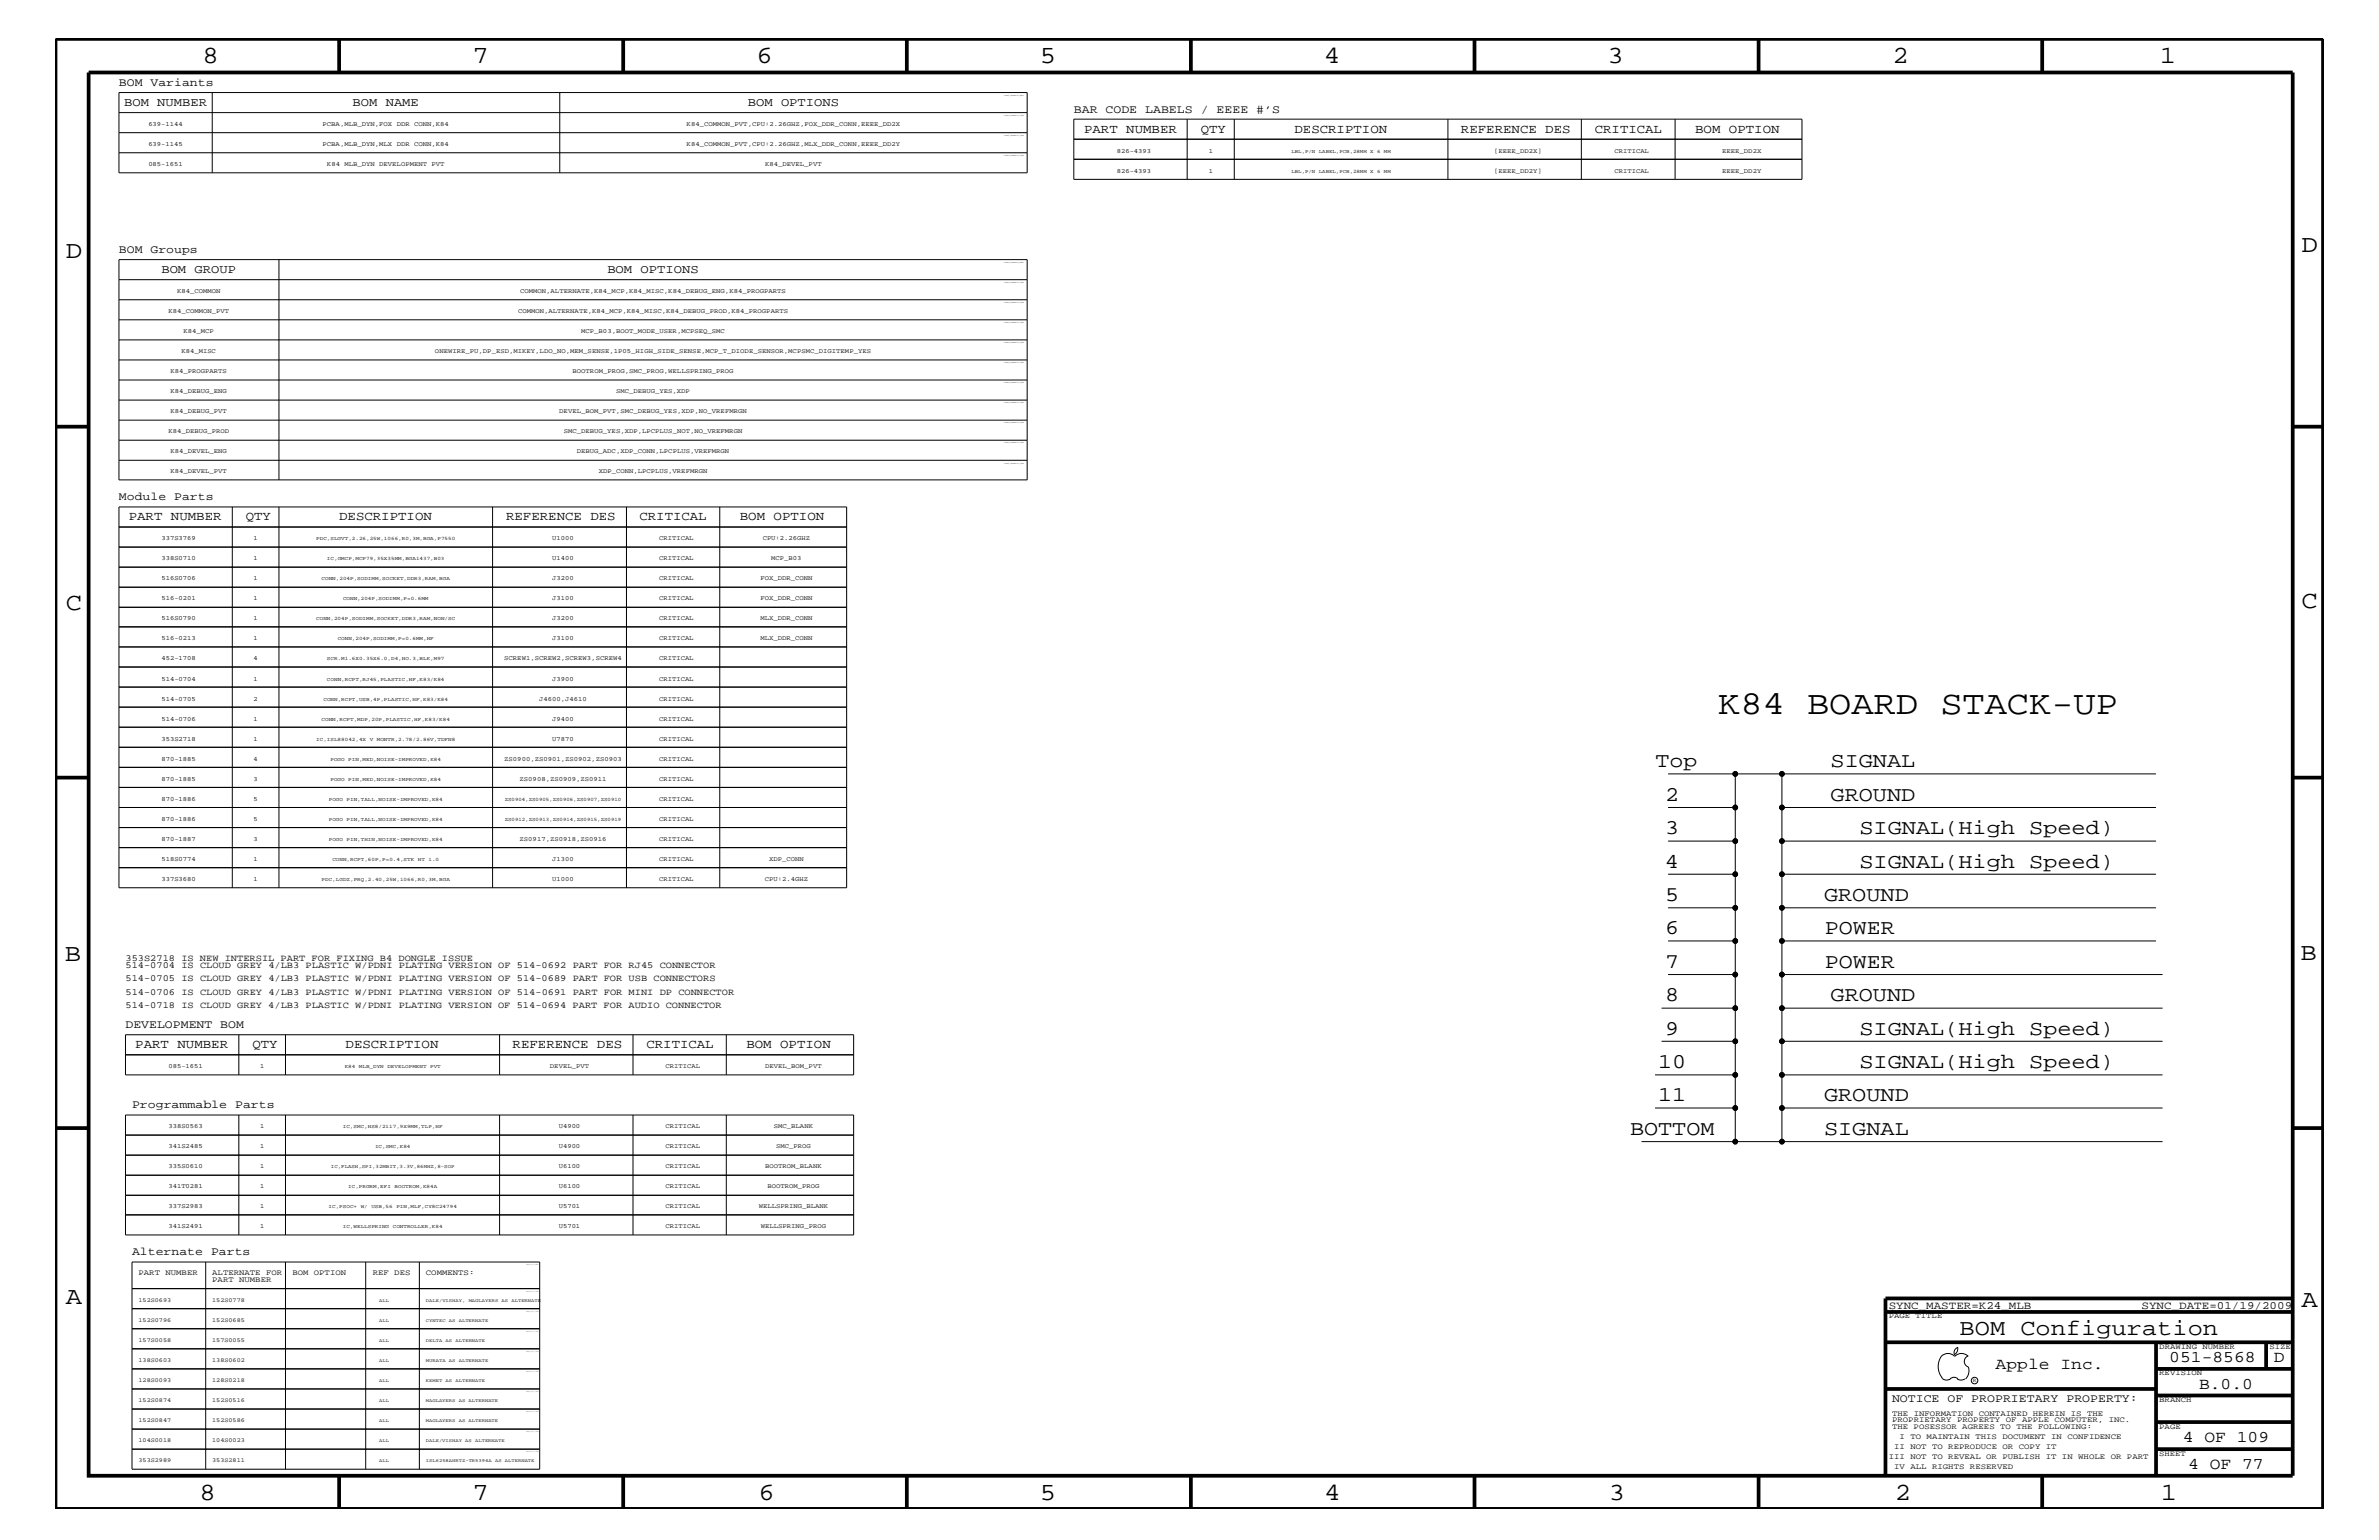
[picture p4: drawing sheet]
<svg xmlns="http://www.w3.org/2000/svg" width="432mm" height="279mm" viewBox="0 0 432 279" stroke-linecap="round" stroke-linejoin="round" font-family="sans-serif">
<defs><g id="words">
<text font-size="6.1" x="311.9" y="129.6">K84 BOARD STACK-UP</text>
<g font-size="4.5">
<text x="36.7" y="11.5">8</text>
<text x="85.8" y="11.5">7</text>
<text x="137.3" y="11.5">6</text>
<text x="188.7" y="11.5">5</text>
<text x="240.3" y="11.5">4</text>
<text x="291.8" y="11.5">3</text>
<text x="343.5" y="11.5">2</text>
<text x="392" y="11.5">1</text>
<text x="11.9" y="46.8">D</text>
<text x="417.7" y="45.7">D</text>
<text x="11.9" y="110.6">C</text>
<text x="417.7" y="110.3">C</text>
<text x="11.8" y="174.3">B</text>
<text x="417.6" y="174.2">B</text>
<text x="11.9" y="236.7">A</text>
<text x="417.7" y="237.1">A</text>
<text x="36.2" y="272.1">8</text>
<text x="85.8" y="272.1">7</text>
<text x="137.7" y="272.1">6</text>
<text x="188.7" y="272.1">5</text>
<text x="240.4" y="272.1">4</text>
<text x="292" y="272.1">3</text>
<text x="343.9" y="272.1">2</text>
<text x="392.2" y="272.1">1</text>
</g>
<text font-size="4.1" x="355.7" y="242.3">BOM Configuration</text>
<g font-size="3.8">
<text x="300.5" y="139.2">Top</text>
<text x="332.3" y="139.2">SIGNAL</text>
<text x="302.3" y="145.3">2</text>
<text x="332.3" y="145.3">GROUND</text>
<text x="302.3" y="151.3">3</text>
<text x="337.5" y="151.3">SIGNAL(High Speed)</text>
<text x="302.2" y="157.4">4</text>
<text x="337.5" y="157.4">SIGNAL(High Speed)</text>
<text x="302.3" y="163.5">5</text>
<text x="331.1" y="163.5">GROUND</text>
<text x="302.3" y="169.5">6</text>
<text x="331.2" y="169.5">POWER</text>
<text x="302.3" y="175.6">7</text>
<text x="331.2" y="175.6">POWER</text>
<text x="302.3" y="181.6">8</text>
<text x="332.3" y="181.6">GROUND</text>
<text x="302.3" y="187.7">9</text>
<text x="337.5" y="187.7">SIGNAL(High Speed)</text>
<text x="301" y="193.7">10</text>
<text x="337.5" y="193.7">SIGNAL(High Speed)</text>
<text x="301" y="199.8">11</text>
<text x="331.1" y="199.8">GROUND</text>
<text x="295.9" y="205.9">BOTTOM</text>
<text x="331.1" y="205.9">SIGNAL</text>
</g>
<g font-size="3">
<text x="362.2" y="248.4">Apple Inc.</text>
<text x="393.7" y="247.1">051-8568</text>
<text x="399.2" y="252">B.0.0</text>
<text x="412.7" y="247.1">D</text>
<text x="396.2" y="261.6">4 OF 109</text>
<text x="397.2" y="266.6">4 OF 77</text>
</g>
<g font-size="2.3">
<text x="196.8" y="24.1">PART NUMBER</text>
<text x="217.9" y="24.1">QTY</text>
<text x="234.9" y="24.1">DESCRIPTION</text>
<text x="265.2" y="24.1">REFERENCE DES</text>
<text x="289.5" y="24.1">CRITICAL</text>
<text x="307.7" y="24.1">BOM OPTION</text>
<text x="23.4" y="94.3">PART NUMBER</text>
<text x="44.6" y="94.3">QTY</text>
<text x="61.6" y="94.3">DESCRIPTION</text>
<text x="91.9" y="94.3">REFERENCE DES</text>
<text x="116.1" y="94.3">CRITICAL</text>
<text x="134.3" y="94.3">BOM OPTION</text>
<text x="24.6" y="190.2">PART NUMBER</text>
<text x="45.8" y="190.2">QTY</text>
<text x="62.7" y="190.2">DESCRIPTION</text>
<text x="93" y="190.2">REFERENCE DES</text>
<text x="117.3" y="190.2">CRITICAL</text>
<text x="135.5" y="190.2">BOM OPTION</text>
</g>
<g font-size="2.2">
<text x="22.5" y="19.2">BOM NUMBER</text>
<text x="64" y="19.2">BOM NAME</text>
<text x="135.7" y="19.2">BOM OPTIONS</text>
<text x="29.3" y="49.6">BOM GROUP</text>
<text x="110.2" y="49.6">BOM OPTIONS</text>
</g>
<g font-size="2.1">
<text x="21.6" y="15.6">BOM Variants</text>
<text x="194.9" y="20.4">BAR CODE LABELS / EEEE #’S</text>
<text x="21.6" y="45.9">BOM Groups</text>
<text x="21.6" y="90.7">Module Parts</text>
<text x="22.8" y="186.5">DEVELOPMENT BOM</text>
<text x="24" y="201">Programmable Parts</text>
<text x="24" y="227.7">Alternate Parts</text>
<text x="343.4" y="254.4">NOTICE OF PROPRIETARY PROPERTY:</text>
</g>
<g font-size="2">
<text x="342.8" y="237.4">SYNC_MASTER=K24_MLB</text>
<text x="388.7" y="237.4">SYNC_DATE=01/19/2009</text>
</g>
<g font-size="1.7">
<text x="22.8" y="175.6">514-0704 IS CLOUD GREY 4/LB3 PLASTIC W/PDNI PLATING VERSION OF 514-0692 PART FOR RJ45 CONNECTOR</text>
<text x="22.8" y="174.4">353S2718 IS NEW INTERSIL PART FOR FIXING B4 DONGLE ISSUE</text>
<text x="22.8" y="178">514-0705 IS CLOUD GREY 4/LB3 PLASTIC W/PDNI PLATING VERSION OF 514-0689 PART FOR USB CONNECTORS</text>
<text x="22.8" y="182.9">514-0718 IS CLOUD GREY 4/LB3 PLASTIC W/PDNI PLATING VERSION OF 514-0694 PART FOR AUDIO CONNECTOR</text>
<text x="22.8" y="180.5">514-0706 IS CLOUD GREY 4/LB3 PLASTIC W/PDNI PLATING VERSION OF 514-0691 PART FOR MINI DP CONNECTOR</text>
</g>
<g font-size="1.4">
<text x="25.1" y="231.3">PART NUMBER</text>
<text x="38.5" y="232.6">PART NUMBER</text>
<text x="38.5" y="231.3">ALTERNATE FOR</text>
<text x="53.1" y="231.3">BOM OPTION</text>
<text x="67.6" y="231.3">REF DES</text>
<text x="77.3" y="231.3">COMMENTS:</text>
<text x="342.8" y="239.2">PAGE TITLE</text>
<text x="391.9" y="244.7">DRAWING NUMBER</text>
<text x="411.9" y="244.7">SIZE</text>
<text x="391.9" y="249.5">REVISION</text>
<text x="343.4" y="256.8">THE INFORMATION CONTAINED HEREIN IS THE</text>
<text x="391.9" y="254.4">BRANCH</text>
<text x="343.4" y="259.3">THE POSESSOR AGREES TO THE FOLLOWING:</text>
<text x="343.4" y="258">PROPRIETARY PROPERTY OF APPLE COMPUTER, INC.</text>
<text x="343.8" y="262.9">II NOT TO REPRODUCE OR COPY IT</text>
<text x="344.8" y="261.1">I TO MAINTAIN THIS DOCUMENT IN CONFIDENCE</text>
<text x="391.9" y="259.3">PAGE</text>
<text x="342.8" y="264.7">III NOT TO REVEAL OR PUBLISH IT IN WHOLE OR PART</text>
<text x="343.8" y="266.6">IV ALL RIGHTS RESERVED</text>
<text x="391.9" y="264.1">SHEET</text>
</g>
<g font-size="1.2">
<text x="26.9" y="22.9">639-1144</text>
<text x="58.5" y="22.9">PCBA,MLB_DYN,FOX DDR CONN,K84</text>
<text x="124.6" y="22.9">K84_COMMON_PVT,CPU:2.26GHZ,FOX_DDR_CONN,EEEE_DD2X</text>
<text x="26.9" y="26.5">639-1145</text>
<text x="58.5" y="26.5">PCBA,MLB_DYN,MLX DDR CONN,K84</text>
<text x="124.6" y="26.5">K84_COMMON_PVT,CPU:2.26GHZ,MLX_DDR_CONN,EEEE_DD2Y</text>
<text x="202.7" y="27.7">826-4393</text>
<text x="219.4" y="27.7">1</text>
<text x="271.2" y="27.7">[EEEE_DD2X]</text>
<text x="293" y="27.7">CRITICAL</text>
<text x="312.6" y="27.7">EEEE_DD2X</text>
<text x="26.9" y="30.2">085-1651</text>
<text x="59.4" y="30.2">K84 MLB_DYN DEVELOPMENT PVT</text>
<text x="138.9" y="30.2">K84_DEVEL_PVT</text>
<text x="202.7" y="31.4">826-4393</text>
<text x="219.4" y="31.4">1</text>
<text x="271.2" y="31.4">[EEEE_DD2Y]</text>
<text x="293" y="31.4">CRITICAL</text>
<text x="312.6" y="31.4">EEEE_DD2Y</text>
<text x="32.1" y="53.2">K84_COMMON</text>
<text x="94.4" y="53.2">COMMON,ALTERNATE,K84_MCP,K84_MISC,K84_DEBUG_ENG,K84_PROGPARTS</text>
<text x="30.6" y="56.8">K84_COMMON_PVT</text>
<text x="94" y="56.8">COMMON,ALTERNATE,K84_MCP,K84_MISC,K84_DEBUG_PROD,K84_PROGPARTS</text>
<text x="32.9" y="64">K84_MISC</text>
<text x="33.3" y="60.4">K84_MCP</text>
<text x="79" y="64">ONEWIRE_PU,DP_ESD,MIKEY,LDO_NO,MEM_SENSE,1P05_HIGH_SIDE_SENSE,MCP_T_DIODE_SENSOR,MCPSMC_DIGITEMP_YES</text>
<text x="105.5" y="60.4">MCP_B03,BOOT_MODE_USER,MCPSEQ_SMC</text>
<text x="30.9" y="67.7">K84_PROGPARTS</text>
<text x="30.9" y="71.3">K84_DEBUG_ENG</text>
<text x="103.9" y="67.7">BOOTROM_PROG,SMC_PROG,WELLSPRING_PROG</text>
<text x="111.8" y="71.3">SMC_DEBUG_YES,XDP</text>
<text x="30.9" y="75">K84_DEBUG_PVT</text>
<text x="101.5" y="75">DEVEL_BOM_PVT,SMC_DEBUG_YES,XDP,NO_VREFMRGN</text>
<text x="30.6" y="78.6">K84_DEBUG_PROD</text>
<text x="30.9" y="82.2">K84_DEVEL_ENG</text>
<text x="102.3" y="78.6">SMC_DEBUG_YES,XDP,LPCPLUS_NOT,NO_VREFMRGN</text>
<text x="104.7" y="82.2">DEBUG_ADC,XDP_CONN,LPCPLUS,VREFMRGN</text>
<text x="30.9" y="85.9">K84_DEVEL_PVT</text>
<text x="108.7" y="85.9">XDP_CONN,LPCPLUS,VREFMRGN</text>
<text x="29.3" y="98">337S3769</text>
<text x="29.3" y="101.6">338S0710</text>
<text x="46" y="98">1</text>
<text x="46" y="101.6">1</text>
<text x="100.2" y="98">U1000</text>
<text x="100.2" y="101.6">U1400</text>
<text x="119.6" y="98">CRITICAL</text>
<text x="119.6" y="101.6">CRITICAL</text>
<text x="138.4" y="98">CPU:2.26GHZ</text>
<text x="140" y="101.6">MCP_B03</text>
<text x="29.3" y="105.3">516S0706</text>
<text x="46" y="105.3">1</text>
<text x="100.2" y="105.3">J3200</text>
<text x="119.6" y="105.3">CRITICAL</text>
<text x="138" y="105.3">FOX_DDR_CONN</text>
<text x="29.3" y="108.9">516-0201</text>
<text x="29.3" y="112.6">516S0790</text>
<text x="46" y="108.9">1</text>
<text x="46" y="112.6">1</text>
<text x="100.2" y="108.9">J3100</text>
<text x="100.2" y="112.6">J3200</text>
<text x="119.6" y="108.9">CRITICAL</text>
<text x="119.6" y="112.6">CRITICAL</text>
<text x="138" y="108.9">FOX_DDR_CONN</text>
<text x="138" y="112.6">MLX_DDR_CONN</text>
<text x="29.3" y="116.2">516-0213</text>
<text x="29.3" y="119.8">452-1708</text>
<text x="46" y="116.2">1</text>
<text x="46" y="119.8">4</text>
<text x="91.5" y="119.8">SCREW1,SCREW2,SCREW3,SCREW4</text>
<text x="100.2" y="116.2">J3100</text>
<text x="119.6" y="116.2">CRITICAL</text>
<text x="119.6" y="119.8">CRITICAL</text>
<text x="138" y="116.2">MLX_DDR_CONN</text>
<text x="29.3" y="123.5">514-0704</text>
<text x="46" y="123.5">1</text>
<text x="100.2" y="123.5">J3900</text>
<text x="119.6" y="123.5">CRITICAL</text>
<text x="29.3" y="130.8">514-0706</text>
<text x="29.3" y="127.1">514-0705</text>
<text x="46" y="127.1">2</text>
<text x="46" y="130.8">1</text>
<text x="97.9" y="127.1">J4600,J4610</text>
<text x="100.2" y="130.8">J9400</text>
<text x="119.6" y="130.8">CRITICAL</text>
<text x="119.6" y="127.1">CRITICAL</text>
<text x="29.3" y="134.4">353S2718</text>
<text x="46" y="134.4">1</text>
<text x="100.2" y="134.4">U7870</text>
<text x="119.6" y="134.4">CRITICAL</text>
<text x="29.3" y="141.7">870-1885</text>
<text x="29.3" y="138">870-1885</text>
<text x="46" y="138">4</text>
<text x="46" y="141.7">3</text>
<text x="91.5" y="138">ZS0900,ZS0901,ZS0902,ZS0903</text>
<text x="94.3" y="141.7">ZS0908,ZS0909,ZS0911</text>
<text x="119.6" y="141.7">CRITICAL</text>
<text x="119.6" y="138">CRITICAL</text>
<text x="29.3" y="149">870-1886</text>
<text x="29.3" y="145.3">870-1886</text>
<text x="46" y="149">5</text>
<text x="46" y="145.3">5</text>
<text x="119.6" y="145.3">CRITICAL</text>
<text x="119.6" y="149">CRITICAL</text>
<text x="29.3" y="152.6">870-1887</text>
<text x="46" y="152.6">3</text>
<text x="94.3" y="152.6">ZS0917,ZS0918,ZS0916</text>
<text x="119.6" y="152.6">CRITICAL</text>
<text x="29.3" y="156.2">518S0774</text>
<text x="29.3" y="159.9">337S3680</text>
<text x="46" y="159.9">1</text>
<text x="46" y="156.2">1</text>
<text x="100.2" y="159.9">U1000</text>
<text x="100.2" y="156.2">J1300</text>
<text x="119.6" y="156.2">CRITICAL</text>
<text x="119.6" y="159.9">CRITICAL</text>
<text x="138.8" y="159.9">CPU:2.4GHZ</text>
<text x="139.6" y="156.2">XDP_CONN</text>
<text x="30.6" y="193.7">085-1651</text>
<text x="47.2" y="193.7">1</text>
<text x="99.8" y="193.7">DEVEL_PVT</text>
<text x="120.8" y="193.7">CRITICAL</text>
<text x="138.9" y="193.7">DEVEL_BOM_PVT</text>
<text x="30.6" y="208.3">341S2485</text>
<text x="30.6" y="204.7">338S0563</text>
<text x="47.2" y="208.3">1</text>
<text x="47.2" y="204.7">1</text>
<text x="101.4" y="208.3">U4900</text>
<text x="101.4" y="204.7">U4900</text>
<text x="120.8" y="208.3">CRITICAL</text>
<text x="120.8" y="204.7">CRITICAL</text>
<text x="140.5" y="204.7">SMC_BLANK</text>
<text x="140.9" y="208.3">SMC_PROG</text>
<text x="30.6" y="211.9">335S0610</text>
<text x="30.6" y="215.6">341T0281</text>
<text x="47.2" y="215.6">1</text>
<text x="47.2" y="211.9">1</text>
<text x="101.4" y="215.6">U6100</text>
<text x="101.4" y="211.9">U6100</text>
<text x="120.8" y="215.6">CRITICAL</text>
<text x="120.8" y="211.9">CRITICAL</text>
<text x="138.9" y="211.9">BOOTROM_BLANK</text>
<text x="139.3" y="215.6">BOOTROM_PROG</text>
<text x="30.6" y="219.2">337S2983</text>
<text x="47.2" y="219.2">1</text>
<text x="101.4" y="219.2">U5701</text>
<text x="120.8" y="219.2">CRITICAL</text>
<text x="137.7" y="219.2">WELLSPRING_BLANK</text>
<text x="30.6" y="222.9">341S2491</text>
<text x="47.2" y="222.9">1</text>
<text x="101.4" y="222.9">U5701</text>
<text x="120.8" y="222.9">CRITICAL</text>
<text x="138.1" y="222.9">WELLSPRING_PROG</text>
</g>
<g font-size="1.1">
<text x="25.1" y="239.9">152S0796</text>
<text x="25.1" y="236.2">152S0693</text>
<text x="38.5" y="239.9">152S0685</text>
<text x="38.5" y="236.2">152S0778</text>
<text x="25.1" y="243.5">157S0058</text>
<text x="38.5" y="243.5">157S0055</text>
<text x="25.1" y="247.1">138S0603</text>
<text x="25.1" y="250.7">128S0093</text>
<text x="38.5" y="250.7">128S0218</text>
<text x="38.5" y="247.1">138S0602</text>
<text x="25.1" y="254.4">152S0874</text>
<text x="38.5" y="254.4">152S0516</text>
<text x="25.1" y="261.6">104S0018</text>
<text x="25.1" y="258">152S0847</text>
<text x="38.5" y="261.6">104S0023</text>
<text x="38.5" y="258">152S0586</text>
<text x="25.1" y="265.3">353S2989</text>
<text x="38.5" y="265.3">353S2811</text>
</g>
<text font-size="1" x="358.1" y="250.7">R</text>
<g font-size=".9">
<text x="234.4" y="27.7">LBL,P/N LABEL,PCB,28MM X 6 MM</text>
<text x="234.4" y="31.4">LBL,P/N LABEL,PCB,28MM X 6 MM</text>
<text x="57.4" y="98">PDC,SLGVT,2.26,25W,1066,R0,3M,BGA,P7550</text>
<text x="59.4" y="101.6">IC,GMCP,MCP79,35X35MM,BGA1437,B03</text>
<text x="58.4" y="105.3">CONN,204P,SODIMM,SOCKET,DDR3,RAM,BGA</text>
<text x="57.4" y="112.6">CONN,204P,SODIMM,SOCKET,DDR3,RAM,NON/SC</text>
<text x="62.3" y="108.9">CONN,204P,SODIMM,P=0.6MM</text>
<text x="59.4" y="119.8">SCR.M1.6X0.35X6.0,D4,HO.3,BLK,M97</text>
<text x="61.3" y="116.2">CONN,204P,SODIMM,P=0.6MM,HF</text>
<text x="59.4" y="123.5">CONN,RCPT,RJ45,PLASTIC,HF,K83/K84</text>
<text x="58.4" y="130.8">CONN,RCPT,MDP,20P,PLASTIC,HF,K83/K84</text>
<text x="58.7" y="127.1">CONN,RCPT,USB,4P,PLASTIC,HF,K83/K84</text>
<text x="57.4" y="134.4">IC,ISL88042,4X V MONTR,2.78/2.86V,TDFN8</text>
<text x="60" y="138">POGO PIN,MED,NOISE-IMPROVED,K84</text>
<text x="60" y="141.7">POGO PIN,MED,NOISE-IMPROVED,K84</text>
<text x="59.7" y="145.3">POGO PIN,TALL,NOISE-IMPROVED,K84</text>
<text x="59.7" y="149">POGO PIN,TALL,NOISE-IMPROVED,K84</text>
<text x="91.6" y="149">ZS0912,ZS0913,ZS0914,ZS0915,ZS0919</text>
<text x="91.6" y="145.3">ZS0904,ZS0905,ZS0906,ZS0907,ZS0910</text>
<text x="59.7" y="152.6">POGO PIN,THIN,NOISE-IMPROVED,K84</text>
<text x="58.4" y="159.9">PDC,LGDZ,PRQ,2.40,25W,1066,R0,3M,BGA</text>
<text x="60.3" y="156.2">CONN,RCPT,60P,P=0.4,STK HT 1.0</text>
<text x="62.6" y="193.7">K84 MLB_DYN DEVELOPMENT PVT</text>
<text x="62.2" y="204.7">IC,SMC,HS8/2117,9X9MM,TLP,HF</text>
<text x="68.1" y="208.3">IC,SMC,K84</text>
<text x="60.1" y="211.9">IC,FLASH,SPI,32MBIT,3.3V,86MHZ,8-SOP</text>
<text x="63.2" y="215.6">IC,PRGRM,EFI BOOTROM,K84A</text>
<text x="59.6" y="219.2">IC,PSOC+ W/ USB,56 PIN,MLF,CY8C24794</text>
<text x="62.2" y="222.9">IC,WELLSPRING CONTROLLER,K84</text>
</g>
<g font-size=".8">
<text x="68.8" y="239.9">ALL</text>
<text x="68.8" y="236.2">ALL</text>
<text x="77.3" y="239.9">CYNTEC</text>
<text x="77.3" y="236.2">DALE/VISHAY,</text>
<text x="81.5" y="239.9">AS</text>
<text x="83.3" y="239.9">ALTERNATE</text>
<text x="85.1" y="236.2">MAGLAYERS</text>
<text x="91" y="236.2">AS</text>
<text x="92.8" y="236.2">ALTERNATE</text>
<text x="68.8" y="243.5">ALL</text>
<text x="77.3" y="243.5">DELTA</text>
<text x="80.9" y="243.5">AS</text>
<text x="82.7" y="243.5">ALTERNATE</text>
<text x="68.8" y="247.1">ALL</text>
<text x="68.8" y="250.7">ALL</text>
<text x="77.3" y="250.7">KEMET</text>
<text x="77.3" y="247.1">MURATA</text>
<text x="80.9" y="250.7">AS</text>
<text x="81.5" y="247.1">AS</text>
<text x="82.7" y="250.7">ALTERNATE</text>
<text x="83.3" y="247.1">ALTERNATE</text>
<text x="68.8" y="254.4">ALL</text>
<text x="77.3" y="254.4">MAGLAYERS</text>
<text x="83.3" y="254.4">AS</text>
<text x="85.1" y="254.4">ALTERNATE</text>
<text x="68.8" y="258">ALL</text>
<text x="68.8" y="261.6">ALL</text>
<text x="77.3" y="261.6">DALE/VISHAY</text>
<text x="77.3" y="258">MAGLAYERS</text>
<text x="83.3" y="258">AS</text>
<text x="84.5" y="261.6">AS</text>
<text x="85.1" y="258">ALTERNATE</text>
<text x="86.2" y="261.6">ALTERNATE</text>
<text x="68.8" y="265.3">ALL</text>
<text x="77.3" y="265.3">ISL6258AHRTZ-TR5394A</text>
<text x="89.9" y="265.3">AS</text>
<text x="91.6" y="265.3">ALTERNATE</text>
</g>
<g font-size=".3">
<text x="182.3" y="17.4">TABLE_BOMGROUP_HEAD</text>
<text x="182.3" y="21">TABLE_BOMGROUP_ITEM</text>
<text x="182.3" y="24.7">TABLE_BOMGROUP_ITEM</text>
<text x="182.3" y="28.3">TABLE_BOMGROUP_ITEM</text>
<text x="182.3" y="47.7">TABLE_BOMGROUP_HEAD</text>
<text x="182.3" y="51.3">TABLE_BOMGROUP_ITEM</text>
<text x="182.3" y="55">TABLE_BOMGROUP_ITEM</text>
<text x="182.3" y="58.6">TABLE_BOMGROUP_ITEM</text>
<text x="182.3" y="65.9">TABLE_BOMGROUP_ITEM</text>
<text x="182.3" y="62.3">TABLE_BOMGROUP_ITEM</text>
<text x="182.3" y="69.5">TABLE_BOMGROUP_ITEM</text>
<text x="182.3" y="73.2">TABLE_BOMGROUP_ITEM</text>
<text x="182.3" y="76.8">TABLE_BOMGROUP_ITEM</text>
<text x="182.3" y="80.5">TABLE_BOMGROUP_ITEM</text>
<text x="182.3" y="84.1">TABLE_BOMGROUP_ITEM</text>
</g>
</g></defs>
<g fill="none" stroke="#000" stroke-width=".18">
<path d="M21.6 16.8h164.8v14.6h-164.8zM38.5 16.8v14.6M101.6 16.8v14.6M21.6 20.4h164.8M21.6 24.1h164.8M21.6 27.7h164.8M194.9 25.3h132.2M194.9 28.9h132.2M194.9 21.6h132.2v10.9h-132.2zM215.5 21.6v10.9M224 21.6v10.9M262.8 21.6v10.9"/>
<path d="M287 21.6v10.9M304 21.6v10.9M21.6 47.1h164.8v40h-164.8zM21.6 58h164.8M21.6 54.4h164.8M21.6 50.7h164.8M50.6 47.1v40M21.6 76.2h164.8M21.6 68.9h164.8M21.6 61.7h164.8M21.6 79.9h164.8M21.6 72.6h164.8"/>
<path d="M21.6 65.3h164.8M21.6 99.3h132.1M21.6 92h132.1v69.1h-132.1zM21.6 95.6h132.1M21.6 83.5h164.8M42.2 92v69.1M50.6 92v69.1M89.4 92v69.1M113.7 92v69.1M130.6 92v69.1M21.6 102.9h132.1M21.6 106.5h132.1"/>
<path d="M21.6 110.2h132.1M21.6 113.7h132.1M21.6 117.4h132.1M21.6 121h132.1M21.6 128.3h132.1M21.6 131.9h132.1M21.6 139.2h132.1M21.6 135.6h132.1M21.6 124.7h132.1M21.6 157.4h132.1M21.6 142.9h132.1M21.6 146.5h132.1"/>
<path d="M21.6 150.1h132.1M21.6 153.8h132.1M302.8 158.6h12.2v6.1M302.8 152.6h12.2v6M302.8 146.5h12.2M302.8 140.4h20.6M315 140.4v12.2M391.3 158.6h-67.9v6.1M391.3 152.6h-67.9v6M391.3 146.5h-67.9v6.1M391.3 140.4h-67.9v6.1M302.8 176.8h12.2v6.1"/>
<path d="M302.8 164.7h12.2v6M302.8 170.7h12.2M315 170.7v6.1M391.3 170.7h-67.9v6.1M391.3 164.7h-67.9v6M392.5 176.8h-69.1v6.1M22.8 187.7h132.1v7.3h-132.1zM22.8 191.4h132.1M43.3 187.7v7.3M51.8 187.7v7.3M90.7 187.7v7.3M114.9 187.7v7.3"/>
<path d="M131.8 187.7v7.3M300.4 195h14.6v6M301.6 188.9h13.4v6.1M301.6 182.9h13.4v6M392.5 195h-69.1v6M392.5 188.9h-69.1v6.1M392.5 182.9h-69.1v6M22.8 209.6h132.1M22.8 213.2h132.1M22.8 202.3h132.1v21.8h-132.1zM22.8 205.9h132.1M22.8 216.9h132.1"/>
<path d="M43.3 202.3v21.8M51.8 202.3v21.8M90.7 202.3v21.8M114.9 202.3v21.8M131.8 202.3v21.8M297.9 207.1h94.6M300.4 201h14.6v6.1M323.4 201h69.1M323.4 201v6.1M22.8 220.4h132.1M24 229h74v37.6h-74zM24 237.4h74"/>
<path d="M24 233.8h74M37.3 229v37.6M51.8 229v37.6M66.4 229v37.6M76.1 229v37.6M24 244.7h74M24 241.1h74M24 255.6h74M24 252h74M24 248.4h74M24 259.3h74M352.3 246.1a1.69 1.69 0 0 1 2.5 0 1.72 1.72 0 0 1 2.4 0"/>
<path d="M352.4 246a3.2 3.2 0 0 0 .4 4.3l.8 .1 .4-.2M354 250.2l.7-.3 .7 .3M355.2 250.2l.7 .2 .7-.2M355.3 244.4v.3a1.18 1.18 0 0 1-.6 1.1M355.4 244.4a.99 .99 0 0 0-.6 1.4M357.2 246a1.04 1.04 0 0 0-.7 1 1.04 1.04 0 0 0 .7 1M357.3 248l.1 .7a2.11 2.11 0 0 1-.6 1.5M24 262.9h74"/>
<circle cx="315" cy="146.5" r=".42"/>
<circle cx="315" cy="152.6" r=".42"/>
<circle cx="315" cy="158.6" r=".42"/>
<circle cx="315" cy="140.4" r=".42"/>
<circle cx="323.4" cy="152.6" r=".42"/>
<circle cx="323.4" cy="146.5" r=".42"/>
<circle cx="323.4" cy="140.4" r=".42"/>
<circle cx="323.4" cy="158.6" r=".42"/>
<circle cx="315" cy="170.7" r=".42"/>
<circle cx="315" cy="164.7" r=".42"/>
<circle cx="315" cy="176.8" r=".42"/>
<circle cx="323.4" cy="164.7" r=".42"/>
<circle cx="323.4" cy="170.7" r=".42"/>
<circle cx="323.4" cy="176.8" r=".42"/>
<circle cx="315" cy="188.9" r=".42"/>
<circle cx="315" cy="182.9" r=".42"/>
<circle cx="315" cy="195" r=".42"/>
<circle cx="323.4" cy="188.9" r=".42"/>
<circle cx="323.4" cy="182.9" r=".42"/>
<circle cx="323.4" cy="195" r=".42"/>
<circle cx="315" cy="201" r=".42"/>
<circle cx="315" cy="207.1" r=".42"/>
<circle cx="323.4" cy="201" r=".42"/>
<circle cx="323.4" cy="207.1" r=".42"/>
<circle cx="358.4" cy="250.5" r=".59"/>
</g>
<g fill="none" stroke="#000" stroke-width=".68" stroke-linecap="butt">
<path d="M10.1 7.1h411.5v266.7h-411.5zM16.1 13.2h400v254.5h-400zM61.6 7.1v6.1M113.1 7.1v6.1M164.6 7.1v6.1M216.2 7.1v6.1M267.6 7.1v6.1M319.2 7.1v6.1M370.7 7.1v6.1M10.1 77.4h6M416.1 77.4h5.5M10.1 141.1h6"/>
<path d="M416.1 141.1h5.5M10.1 204.7h6M416.1 204.7h5.5M342.2 238h73.9M416.1 235.6h-73.9v32.1M342.2 243.5h73.9M342.2 252h49.1M391.3 243.5v24.2M391.3 258h24.8M391.3 253.2h24.8M391.3 248.4h24.8M411.3 243.5v4.9"/>
<path d="M61.6 267.7v6.1M113.1 267.7v6.1M164.6 267.7v6.1M216.2 268v5.8M267.6 267.7v6.1M319.2 267.7v6.1M370.7 267.7v6.1M391.3 262.9h24.8"/>
</g>
<g fill="#000">
<circle cx="315" cy="146.5" r=".42"/>
<circle cx="315" cy="152.6" r=".42"/>
<circle cx="315" cy="158.6" r=".42"/>
<circle cx="315" cy="140.4" r=".42"/>
<circle cx="323.4" cy="152.6" r=".42"/>
<circle cx="323.4" cy="146.5" r=".42"/>
<circle cx="323.4" cy="140.4" r=".42"/>
<circle cx="323.4" cy="158.6" r=".42"/>
<circle cx="315" cy="170.7" r=".42"/>
<circle cx="315" cy="164.7" r=".42"/>
<circle cx="315" cy="176.8" r=".42"/>
<circle cx="323.4" cy="164.7" r=".42"/>
<circle cx="323.4" cy="170.7" r=".42"/>
<circle cx="323.4" cy="176.8" r=".42"/>
<circle cx="315" cy="188.9" r=".42"/>
<circle cx="315" cy="182.9" r=".42"/>
<circle cx="315" cy="195" r=".42"/>
<circle cx="323.4" cy="188.9" r=".42"/>
<circle cx="323.4" cy="182.9" r=".42"/>
<circle cx="323.4" cy="195" r=".42"/>
<circle cx="315" cy="201" r=".42"/>
<circle cx="315" cy="207.1" r=".42"/>
<circle cx="323.4" cy="201" r=".42"/>
<circle cx="323.4" cy="207.1" r=".42"/>
</g>
<use href="#words"/>
</svg>
